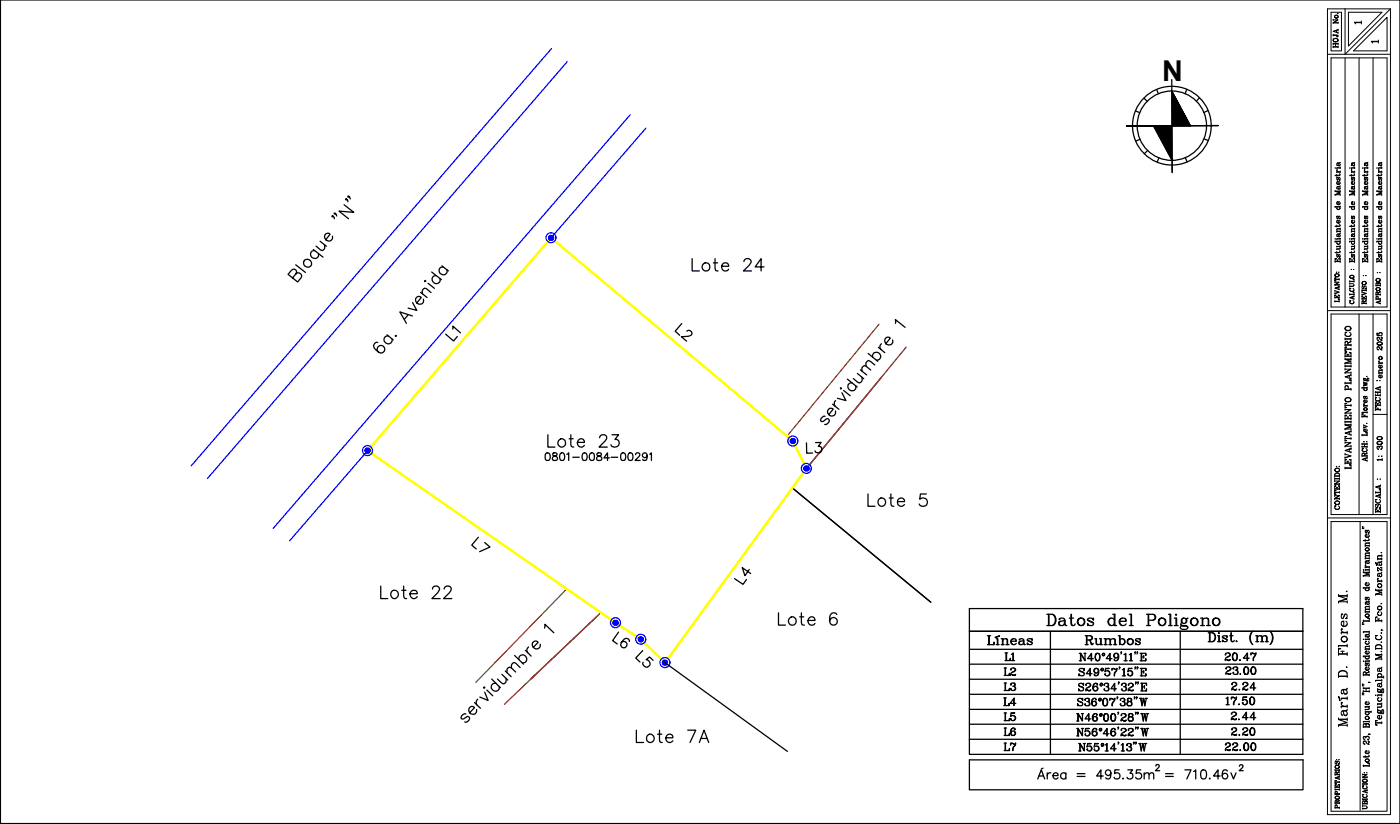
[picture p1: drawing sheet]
<svg xmlns="http://www.w3.org/2000/svg" width="279mm" height="164mm" viewBox="0 0 279 164" stroke-linecap="round" stroke-linejoin="round" font-family="sans-serif">
<defs><g id="words">
<text font-size="7.1" x="133.7" y="69.4">L2</text>
<g font-size="6.6">
<text x="145.7" y="117.7">L4</text>
<text x="121.4" y="130.4">L6</text>
<text x="125.9" y="134.3">L5</text>
</g>
<g font-size="6.2">
<text x="93.1" y="69.4" transform="rotate(-90 93.1 69.4)">L1</text>
<text x="93.1" y="111.4">L7</text>
</g>
<g font-size="5.7">
<text x="231.9" y="16.1">N</text>
<text x="137.2" y="55.3">Lote 24</text>
<text x="108.3" y="90.6">Lote 23</text>
<text x="172.5" y="102.2">Lote 5</text>
<text x="75.1" y="120.6">Lote 22</text>
<text x="154.5" y="125.9">Lote 6</text>
<text x="125.9" y="149.5">Lote 7A</text>
</g>
<text font-size="5.3" x="160.2" y="91.6">L3</text>
<g font-size="4.9">
<text x="196.1" y="129.7">Líneas</text>
<text x="215.5" y="129.7">Rumbos</text>
<text x="199.7" y="136.1">L2</text>
<text x="199.3" y="142.1">L4</text>
<text x="199.7" y="148.1">L6</text>
<text x="244.8" y="144.9">2.44</text>
</g>
<g font-size="4.4">
<text x="199.7" y="132.9">L1</text>
<text x="243.8" y="132.9">20.47</text>
<text x="243.8" y="135.7">23.00</text>
<text x="199.7" y="138.9">L3</text>
<text x="244.8" y="138.9">2.24</text>
<text x="199.7" y="144.9">L5</text>
<text x="244.8" y="147.7">2.20</text>
<text x="199.7" y="150.9">L7</text>
<text x="243.8" y="150.9">22.00</text>
</g>
<text font-size="3.5" x="272.7" y="9.8">1</text>
<text font-size="3.1" x="269.5" y="5.9">1</text>
</g></defs>
<!-- layer: BLOQUE H -->
<g fill="none" stroke="#000" stroke-width=".25">
<path d="M.1 0h279.3v164.3h-279.3zM69.1 39.7l.1 .2h-.2v-.2l.3 .1 .1 .4M69.6 39.1v.2h-.2v-.2l.4 .2 .1 .4M59 52.8l2 1.5M59.1 54.6a.67 .67 0 0 1 1.1 .3l-.1 .5-.7 .9-1.9-1.6 1-1a.56 .56 0 0 1 .7 .6l-.8 1.1M62.5 49.8l2 1.5M62.8 50a.79 .79 0 0 0-.8 .8 .79 .79 0 0 0 .9 .8 .79 .79 0 0 0 .6-1M63.9 48.1l1.3 1M64.8 48.8v.8l-.5 .4-1.2-.9M66.3 47.1a.78 .78 0 0 1-.6 .9 .78 .78 0 0 1-.9-.6 .78 .78 0 0 1 .6-.9l.5 .2-.9 1.1M66.4 43.1v.2h-.1v-.2l.3 .1 .1 .4M66.8 42.5l.1 .2h-.2v-.2l.4 .2 .1 .4"/>
<path d="M68.7 40.8l1.9 1.6-3-.3 2 1.5M83.9 58.3l1.3 1M84.5 59.7a.78 .78 0 0 1-.6 1 .78 .78 0 0 1-.9-.6 .78 .78 0 0 1 .6-1l.5 .2-.9 1.1M84.8 56h.1l.1 .1-.2 .1zM85.4 56.5l1.3 1M86 58.4l-.9-.8-.3-.1-.5 .4v.7M86.1 54.3l2 1.5M87.1 55a.78 .78 0 0 0-.8 .8 .78 .78 0 0 0 .9 .7 .78 .78 0 0 0 .6-.9M88.2 53l1.3 1M88.5 53.2a.79 .79 0 0 0-.9 .9 .79 .79 0 0 0 .9 .7 .79 .79 0 0 0 .7-1M75.4 68.3a.74 .74 0 0 0-.9 .7 1.95 1.95 0 0 0 1.8 1.4 .76 .76 0 0 0 .4-1.1 .76 .76 0 0 0-1.1-.2 .76 .76 0 0 0-.1 1.1M77.2 66.8l1.3 1"/>
<path d="M77.5 67a.79 .79 0 0 0-.8 .9 .79 .79 0 0 0 .9 .7 .79 .79 0 0 0 .6-1M78.9 66.9v.2h.2v-.2M81.4 62.8l-.7 .9M82.3 63l-2.5-.8 1.3 2.3M82.3 60.4l.9 1.5-1.8-.4M166.8 79.9a.81 .81 0 0 0-.1 1.2M167.7 77.4h.2v.1h-.1zM168 78.3l.8 1.6-1.7-.5M168.4 77.9l1.3 1M169.1 75.6l2 1.6M170.1 76.4a.79 .79 0 0 0-.9 .8 .79 .79 0 0 0 .9 .7 .79 .79 0 0 0 .7-.9M171.1 74.5l1.3 1.1"/>
<path d="M171.7 73.8l1.3 1M172 75.3l.1 .4a.59 .59 0 0 1-.9 .6l-.9-.8M173.3 70.5l1.9 1.6M173.8 73.8l-1.3-.9-.5 .4v.8M174.2 71.3a.79 .79 0 0 1 .5-1 .79 .79 0 0 1 1 .7 .79 .79 0 0 1-.8 .8M174.6 72.8l-1.3-.9a.83 .83 0 0 0-.5 1.2M175.3 69.3l1.3 1M175.9 75.3l-14.9 18.2M175.9 68.6a.77 .77 0 0 0 0 1.2M178.1 67.8a.78 .78 0 0 1-.5 1 .78 .78 0 0 1-1-.6 .78 .78 0 0 1 .6-.9l.5 .2-.9 1.1M178.7 64.5v-.8l1.9 1.6M158.2 97.4l27.6 22.7"/>
<path d="M164.7 83a.78 .78 0 0 0-.8 1.1l.5-.1 .7-.5 .3 .1a.73 .73 0 0 1-.8 1.1M166.2 80.6l1.2 1.1M166.8 82a.79 .79 0 0 1-.6 1 .79 .79 0 0 1-1-.6 .79 .79 0 0 1 .6-1l.5 .2-.9 1.1M95.3 139.5a.85 .85 0 0 0-.1 1.2M96.6 137.1h.1v.1h-.1zM96.7 138.1l.7 1.6-1.6-.6M97.2 137.7l1.1 1.1M98.1 135.5l1.8 1.7M99 136.3a.78 .78 0 0 0-.9 .7 .78 .78 0 0 0 .8 .8 .78 .78 0 0 0 .7-.9M100.2 134.5l1.1 1.2M100.8 133.8l1.2 1.2M101 135.3v.8l-.5 .3-1.2-.9"/>
<path d="M102.7 130.8l1.8 1.7M102.9 134.1l-1.2-1-.5 .3v.8M103.5 131.6a.79 .79 0 0 1 .8-.9 .79 .79 0 0 1 .8 .8 .79 .79 0 0 1-.9 .7M103.8 133.2l-1.2-1-.4 .3-.1 .8M104.9 129.7l1.1 1.2M105.5 129.1a.77 .77 0 0 0-.2 1.1M107.8 128.5a.78 .78 0 0 1-.6 .9 .78 .78 0 0 1-.9-.6 .78 .78 0 0 1 .7-.9l.4 .2-1 1M108.7 125.3l.1-.8 1.7 1.7M132.7 132.2l24.4 17.7M93 142.4a.75 .75 0 0 0-.9 1 1.21 1.21 0 0 0 1.2-.5l.3 .2a.72 .72 0 0 1-.1 .7 .72 .72 0 0 1-.7 .2M94.7 140.2l1.2 1.1M95.1 141.6a.79 .79 0 0 1-.6 .9 .79 .79 0 0 1-.9-.7 .79 .79 0 0 1 .7-.9l.4 .3-1 1"/>
<circle cx="61.4" cy="52.5" r=".81"/>
</g>
<path d="M180.8 69.2l-19.8 24.3M107.2 134.2l-6.5 6.3M119.9 122.2l-13.9 13.2 13.2-12.5" fill="none" stroke="#991b1e" stroke-width=".25"/>
<path d="M175.4 64.7l-18.3 22.3M113.1 117.5l-18.1 18.6" fill="none" stroke="#dd3700" stroke-width=".25"/>
<!-- layer: 0 -->
<g fill="none" stroke="#000" stroke-width=".25">
<path d="M228.3 19.6l.7 .6M230.8 17.9l.4 .8M233.8 15.9l.1 18.5M233.8 18.2l3.8 6.9M236.9 17.8l-.4 .9M239.4 19.5l-.6 .7M226.6 22.1l.9 .4M227.5 27.8l-.8 .3M229 30l-.7 .7M230.2 25.1l3.7 6.9M231.3 31.5l-.4 .9M233.9 31.6v2.8"/>
<path d="M236.6 31.5l.3 .8M240.3 27.7l.9 .4M241.1 22l-.8 .4M243.1 25.1h-18.4h18.4M126.8 90.7l.3-.4h.3l.3 .3-.1 .3-.9 1h1.1M129.2 90.8a.49 .49 0 0 1-.6 .5 .49 .49 0 0 1-.4-.7 .49 .49 0 0 1 .7-.2 1.11 1.11 0 0 1 0 1.4h-.5l-.1-.2M129.7 90.6l.3-.3v1.6M207.1 155.4l.7-1.8 .7 1.8M207.3 154.8h.9M208.2 153.2l-.4 .2M209 154.2v1.2M209.7 154.2a.58 .58 0 0 0-.7 .5"/>
<path d="M210.1 154.7h1.1l-.1-.4a.57 .57 0 0 0-.8 .1 .57 .57 0 0 0 .1 .8 .57 .57 0 0 0 .8-.1M212.7 154.4a.59 .59 0 0 0-.8-.1 .59 .59 0 0 0 0 .9 .59 .59 0 0 0 .8-.1M212.7 154.2v1.2M215 154.3h1.5M215 154.9h1.5M220.2 154.8h-1.3l.8-1.2v1.8M221.7 154.2a.55 .55 0 0 1-.8 .4 .55 .55 0 0 1-.2-.8 .55 .55 0 0 1 .9 0 1.71 1.71 0 0 1-.2 1.5 .52 .52 0 0 1-.7-.2M223.4 153.6h-.9l-.1 .7a.64 .64 0 0 1 1 0 .64 .64 0 0 1-.1 1 .64 .64 0 0 1-1-.2M224.1 155.2l-.1 .1h.2M225.1 153.6h.9l-.5 .7a.6 .6 0 0 1 .5 .9 .6 .6 0 0 1-1.1-.1M227.7 153.6h-.9l-.1 .7a.64 .64 0 0 1 1 0 .64 .64 0 0 1-.1 1 .64 .64 0 0 1-.9-.2M228.3 154.5l.5-.3 .4 .1 .1 1.1"/>
<path d="M228.3 154.2v1.2M229.3 154.5l.4-.3 .5 .1 .1 1.1M230.7 152.8l.1-.2 .3-.1 .3 .4-.8 .8h.8M232.6 154.3h1.5M232.6 154.9h1.5M236.5 153.6h1.2l-.8 1.8M238.2 153.9l.4-.3v1.8M239.9 153.7a.58 .58 0 0 1 .8 .2 1.57 1.57 0 0 1-.2 1.4 .58 .58 0 0 1-.8-.2 1.54 1.54 0 0 1 .2-1.4zM241.4 155.2v.2l.1-.1M243.5 154.8h-1.3l.9-1.2v1.8M244.9 153.8a.52 .52 0 0 0-.7-.1 1.05 1.05 0 0 0 .3 1.7 .56 .56 0 0 0 .5-.6 .56 .56 0 0 0-.5-.5 .56 .56 0 0 0-.6 .5M245.7 154.2l.5 1.2 .5-1.2"/>
<path d="M247.4 152.9a.36 .36 0 0 1 .3-.4 .36 .36 0 0 1 .4 .4l-.8 .8h.8"/>
<circle cx="233.9" cy="25.1" r="7.9"/>
<circle cx="233.9" cy="25.1" r="6.9"/>
</g>
<!-- layer: LINE_TABLE_BORDER -->
<path d="M193.5 121.4h66.5v4.5h-66.5zM193.5 129.5h66.5M193.5 132.5h66.5M193.5 135.5h66.5M193.5 138.5h66.5M209.6 125.9v24.6M235.5 125.9v24.6M193.5 151.6h66.6v6h-66.6zM193.5 144.5h66.5M193.5 141.5v6M193.5 147.5h66.5M260 141.5h-66.5v-15.6h66.5v24.6h-66.5v-3" fill="none" stroke="#000" stroke-width=".25"/>
<!-- layer: LINE_TABLE_HEADER -->
<g fill="none" stroke="#000" stroke-width=".25">
<path d="M208.9 122.5h1.1a1.19 1.19 0 0 1 .8 1.2 1.19 1.19 0 0 1-.8 1.1h-1.1M209.3 122.5v2.3M210 122.5a1.28 1.28 0 0 1 0 2.3M211.5 123.5h-.1a.77 .77 0 0 1 .9-.1l.3 .3v.7l.2 .4M211.7 123.9l-.3 .3 .1 .5 .2 .1M212.4 123.5v.9l.2 .3 .3 .1M212.4 123.7l-1 .3-.1 .4a.64 .64 0 0 0 .6 .4 .64 .64 0 0 0 .5-.4M213.4 123.3h.8M213.7 122.5l.1 2.2a.48 .48 0 0 0 .8-.3M213.8 122.5v1.9l.2 .4M215.6 123.3a.75 .75 0 0 0-.5 1.2 .75 .75 0 0 0 1.3 0 .75 .75 0 0 0-.5-1.2 .76 .76 0 0 0-.8 .7 .76 .76 0 0 0 .5 .8M215.9 123.3a.77 .77 0 0 1 .5 .7 .77 .77 0 0 1-.5 .8"/>
<path d="M217 123.6l1.2 .6v.4a.77 .77 0 0 1-.9 .1l-.3-.3v.4l.2-.2M218.1 123.5l.1-.2v.4l-.2-.3a.77 .77 0 0 0-1 .1v.2l1.2 .7M221.7 123.3a.79 .79 0 0 0-.5 .7 .79 .79 0 0 0 .5 .8M222.1 122.5h.4v2.3M222.4 123.6a.71 .71 0 0 0-1.1-.1 .71 .71 0 0 0 0 1.1 .71 .71 0 0 0 1.1-.2M222.4 122.5v2.3M223.5 123.9h1.2a.74 .74 0 0 0-1.1-.5 .74 .74 0 0 0 .1 1.3 .83 .83 0 0 0 1-.3M224 123.3a.79 .79 0 0 0-.5 .7 .79 .79 0 0 0 .5 .8M224.5 123.4l.2 .5M225.4 122.5h.4v2.3M225.7 122.5v2.3M228.8 122.5h1.3a.59 .59 0 0 1 .5 .5 .59 .59 0 0 1-.2 .6l-1.2 .1"/>
<path d="M229.2 122.5v2.3M230.1 122.5l.2 .1a.63 .63 0 0 1-.2 1.1M231.8 123.3a.75 .75 0 0 0-.5 1.2 .75 .75 0 0 0 1.3 0 .75 .75 0 0 0-.6-1.2 .75 .75 0 0 0-.7 .7 .75 .75 0 0 0 .5 .8M232 123.3a.77 .77 0 0 1 .6 .7 .77 .77 0 0 1-.6 .8M233.2 122.5h.4v2.3M233.2 124.8h.7M233.5 122.5v2.3M234.4 123.3h.4v1.5M234.4 124.8h.7M234.6 122.6h.2l-.1 .2zM234.7 123.3v1.5M235.7 124.6l.1 .1 1.1 .2 .2 .3-.5 .4h-.6l-.5-.4 .2-.3 .3-.1"/>
<path d="M235.9 124.2l-.2 .2 .1 .4 1.3 .3M236 123.4v.8M236.6 123.4v.8M236.9 123.4l.2-.1-.4 .2M238.2 123.3a.75 .75 0 0 0-.5 1.2 .75 .75 0 0 0 1.3 0 .75 .75 0 0 0-.5-1.2 .76 .76 0 0 0-.8 .6 .76 .76 0 0 0 .5 .9M238.5 123.3a.79 .79 0 0 1 .5 .7 .79 .79 0 0 1-.5 .8M239.6 123.3h.4v1.5M239.6 124.8h.8M239.9 123.3v1.5M240 123.6a.74 .74 0 0 1 1.2 0v1.2M240.8 123.3l.3 .3v1.2M240.8 124.8h.8"/>
<path d="M241.1 126.2h.9a.95 .95 0 0 1 .6 .9 .95 .95 0 0 1-.6 .9h-.9M241.4 126.2v1.8M241.5 126.2v1.8M242 126.2a1.01 1.01 0 0 1 0 1.8M242.6 123.3a.75 .75 0 0 0-.5 1.2 .75 .75 0 0 0 1.2 0 .75 .75 0 0 0-.5-1.2 .75 .75 0 0 0-.7 .7 .75 .75 0 0 0 .5 .8M242.8 123.3a.77 .77 0 0 1 .6 .7 .77 .77 0 0 1-.6 .8M243 126.8h.3v1.2M243.2 126.3h.1zM243.2 126.8v1.2M244 127.1l.9 .5v.2l-.3 .2-.5-.1-.1-.2v.3l.1-.2M244.8 127l.1-.2v.4l-.2-.3-.5-.1-.2 .2v.2l.9 .5M245.4 126.8h.7"/>
<path d="M245.7 126.2v1.7a.36 .36 0 0 0 .6-.1M245.7 126.2v1.5l.2 .3M246.7 127.9h.1zM249.9 126.1l-.4 1 .1 .7 .3 .6M250 125.9a1.83 1.83 0 0 0 0 2.7M250.6 126.8h.4v1.2M250.9 126.8v1.2M251 127.1a.59 .59 0 0 1 .9 0v.9M251.6 126.8l.2 .3v.9M251.9 127.1a.55 .55 0 0 1 1 0v.9M252.5 126.8l.3 .3v.9M253.4 125.9a1.83 1.83 0 0 1 0 2.7"/>
<path d="M253.6 126.1l.4 1-.1 .7-.3 .6"/>
<circle cx="236.3" cy="123.8" r=".53"/>
</g>
<!-- layer: LINE_TABLE_TEXT -->
<g fill="none" stroke="#000" stroke-width=".25">
<path d="M215.1 139.6l.9 .6a.49 .49 0 0 1-.4 .6 .49 .49 0 0 1-.5-.4v.4v-.2M215.3 136.7l.9 .5a.48 .48 0 0 1-.3 .6 .48 .48 0 0 1-.6-.4v.4v-.2M215.3 133.7l.9 .4 .2 .5a.58 .58 0 0 1-.6 .2 .58 .58 0 0 1-.5-.4v.4l.1-.2M215.4 131.8h.5M215.6 130.3v1.5M216 139.5l.1-.2v.4a.53 .53 0 0 0-.5-.4 .53 .53 0 0 0-.5 .3l.1 .3 .9 .4M216.2 136.5v-.2v.4a.5 .5 0 0 0-.4-.4 .5 .5 0 0 0-.5 .4l.1 .2 .8 .4M216.3 133.6l.1-.3v.5a.53 .53 0 0 0-.5-.5 .53 .53 0 0 0-.6 .4l1.1 .6M216.5 131.7l-.8-1.4v1.5M216.5 130.3v1.5l-.8-1.3M216.6 139.6v.1l-.1-.1a.48 .48 0 0 1 .5-.3 .48 .48 0 0 1 .4 .4l-.1 .2h-.4M216.7 136.6l.1 .1h-.1a.51 .51 0 0 1 .5-.4 .51 .51 0 0 1 .5 .3l-.1 .3-.6 .3a.48 .48 0 0 0-.3 .6"/>
<path d="M216.9 137.6l.4 .2h.3l.1-.2-.2 .1h-.8M217.1 139.3l.2 .2v.4h-.2a.45 .45 0 0 1 .4 .6 .45 .45 0 0 1-.6 .3l-.3-.1-.1-.2 .1-.1v.1M217.3 136.3l.3 .2v.4l-.6 .3M217.5 133.5v1.3M217.8 130.5v1.3M217.9 134.4h-1.1l.8-1.1v1.5M218.2 131.4h-1.2l.8-1.1v1.5M218.4 139.3a.9 .9 0 0 0-.1 1.5M218.6 139.9l.2 .5-.4 .4M218.6 136.3a.95 .95 0 0 0-.1 1.5M218.7 139.5v.1l.1-.1-.2-.2a.77 .77 0 0 0-.8 .6 .77 .77 0 0 0 .5 .9 .46 .46 0 0 0 .5-.4 .46 .46 0 0 0-.4-.5 .46 .46 0 0 0-.5 .4M218.7 133.3l-.3 .5 .3 .5"/>
<path d="M218.8 137l.2 .4-.3 .4M218.9 133.3l.1 .1a1.06 1.06 0 0 1-.1 1.3M219 130.3a.8 .8 0 0 0-.4 .8 .8 .8 0 0 0 .5 .7 .85 .85 0 0 0 0-1.5 .78 .78 0 0 0-.6 .6 .78 .78 0 0 0 .3 .8l.2 .1M219 136.5v.2v-.3l-.2-.1a.77 .77 0 0 0-.7 .7 .77 .77 0 0 0 .6 .8 .46 .46 0 0 0 .4-.5 .46 .46 0 0 0-.4-.4 .46 .46 0 0 0-.5 .4M219.2 133.8a.46 .46 0 0 1-.5 .4 .46 .46 0 0 1-.4-.5 .46 .46 0 0 1 .6-.4 .78 .78 0 0 1 .4 .9 .78 .78 0 0 1-.7 .6l-.2-.2v-.1v.1M219.2 130.4a1.06 1.06 0 0 1-.1 1.4M219.5 139.3l-.2 .2 .1 .3 .4-.2-.2-.3-.3 .1 .1 .4M219.6 139.3l.1 .3-.1 .2M219.8 136.3l-.1 .5 .3-.2-.2-.3-.3 .2 .2 .3M219.9 136.3l.1 .3-.2 .2M219.9 133.3l-.1 .3 .1 .2 .3-.2-.1-.3-.3 .1-.1 .3 .2 .1M220.1 133.3l-.1 .5"/>
<path d="M220.4 136.6v.1l.1-.3 .5-.1a.38 .38 0 0 1 .2 .6l-.4 .1M220.5 139.3a.85 .85 0 0 0 0 1.5h.1a.8 .8 0 0 0 .5-.8 .8 .8 0 0 0-.6-.7 .97 .97 0 0 0 0 1.5M220.6 133.3l-.1 .7a.52 .52 0 0 1 .8-.2 .52 .52 0 0 1 0 .9 .52 .52 0 0 1-.8-.2h.1M220.6 133.3h.8zM220.8 139.4a1.02 1.02 0 0 1-.2 1.4M221 136.3l.1 .1a.38 .38 0 0 1-.1 .6l.3 .3v.2a.51 .51 0 0 1-.5 .4 .51 .51 0 0 1-.5-.5h.2l-.1 .1M221.1 133.8l.3 .5v.3l-.3 .2M221.2 137.1l-.1 .6M221.5 139.6l.2-.3 .5 .2 .3-.2-.5 1.2v.3M221.5 130.5v1.3M221.5 139.3v.4M221.6 139.4l.6 .1"/>
<path d="M221.9 131.4h-1.1l.7-1.1v1.5M221.9 133.6l.2-.3 .5 .3 .3-.3-.5 1.2v.3M221.9 133.3v.5M222 133.5l.3-.1 .3 .2M222.4 136.5v1.3M222.4 139.7a1.14 1.14 0 0 0-.5 1.1M222.8 137.4h-1.1l.8-1.1v1.5M222.8 130.3l.2 .1a.99 .99 0 0 1-.1 1.3M222.8 133.8a1 1 0 0 0-.4 1M223.1 139.1l-.1 .1v-.2l.1 .2-.2 .2M223.2 130.8a.47 .47 0 0 1-.5 .4 .47 .47 0 0 1-.4-.5 .47 .47 0 0 1 .5-.4 .78 .78 0 0 1 .5 .9 .78 .78 0 0 1-.8 .6l-.2-.2 .1-.1v.1M223.3 136.1h-.1h.1l-.1 .4"/>
<path d="M223.5 133.1h-.1h.1l-.1 .4M223.6 139.6v.1l.1-.3a.58 .58 0 0 1 .8 .1l-.1 .4h-.4M223.9 136.6v.1v-.2a.53 .53 0 0 1 .8 0v.4l-.5 .1M224 133.6l.4-.3v1.5M224 134.8h.6M224.2 139.3l.2 .2-.2 .4a.43 .43 0 0 1 .3 .5 .43 .43 0 0 1-.3 .4l-.5-.1-.1-.2v-.1v.1M224.3 133.4v1.4M224.3 130.6l.4-.3v1.5M224.3 131.8h.7M224.5 136.3l.2 .2-.1 .4-.1 .1 .3 .3a.51 .51 0 0 1-.4 .5 .51 .51 0 0 1-.6-.4l.1 .1M224.6 130.4v1.4M224.7 137.1v.4l-.1 .2"/>
<path d="M225.2 133.3l-.1 .7a.52 .52 0 0 1 .8-.2 .52 .52 0 0 1 0 .9 .52 .52 0 0 1-.8-.2M225.2 133.3h.7zM225.3 136.6l-.1 .1a.48 .48 0 0 1 .6-.4 .48 .48 0 0 1 .3 .6l-.2 .1a.73 .73 0 0 0-.7 .8M225.3 139.3a.38 .38 0 0 0-.3 .6 .64 .64 0 0 0 .8-.2v-.2a.5 .5 0 0 0-.7-.1l-.1 .3 .3 .2M225.4 130.6l.4-.3v1.5M225.4 137.6l.4 .2h.2l.2-.2-.2 .1h-.8M225.4 131.8h.6M225.6 139.3l.2 .2-.2 .4 .3 .3a.52 .52 0 0 1-.4 .6 .52 .52 0 0 1-.6-.3v-.3l.4-.3-.3 .3v.5l.3 .1M225.6 133.8a.55 .55 0 0 1 .4 .5 .55 .55 0 0 1-.4 .5M225.7 130.4v1.4M225.8 136.3l.3 .3a.61 .61 0 0 1-.5 .6M226.5 139.1l-.1 .1v-.2l.1 .2-.1 .2"/>
<path d="M226.7 133.1h-.2h.2l-.2 .4M226.7 136.1h-.1h.1l-.1 .4M226.9 139.1l-.1 .1v-.2l.1 .2-.1 .2M227.1 133.1h-.2h.2l-.2 .4M227.2 136.1h-.2h.2l-.2 .4M227.4 139.3h.5M227.5 131.8h1.2v-.4l-.1 .4M227.6 133.3h1.1v.5l-.1-.5M227.6 134.8h1.1v-.4l-.1 .4M227.6 139.3l.3 1.5 .3-1.5 .3 1.5 .3-1.5M227.7 136.3h1.1v.4l-.1-.4M227.7 137.8h1.1v-.4l-.1 .4"/>
<path d="M227.7 139.3l.2 1.2M227.8 130.3v1.5M227.8 133.3v1.5M227.8 134h.5M227.9 136.3v1.5M228 136.3v1.5M228 137h.4M228.3 133.8v.5M228.3 139.3l.2 1.2M228.4 136.7v.6M228.6 139.3h.4M244.7 139.4l.3-.3v1.5"/>
<path d="M245 139.1v1.5M246.8 139.1l-.5 1.1v.4M248.1 139.1l-.2 .7a.55 .55 0 0 1 .9-.2 .55 .55 0 0 1 0 .9 .55 .55 0 0 1-.9-.2l.1-.1v.1M249.8 139.1a.89 .89 0 0 0 0 1.5h.2a.89 .89 0 0 0 0-1.5h-.2a1.01 1.01 0 0 0 0 1.5M250.1 139.1a1.08 1.08 0 0 1-.1 1.5M214.9 142.4h.3M214.9 143.8h.4M214.9 145.3h.3M214.9 146.8h.4M215.1 142.4v1.4M215.1 145.3v1.5M215.3 148.3h.2l.1 1.5v-1.5l.8 1.4"/>
<path d="M215.3 149.8h.4M215.8 142.4h.4M215.8 145.3h.4M216 143.7l-.8-1.3v1.4M216 142.4v1.4l-.8-1.3M216 146.7l-.8-1.4v1.5M216 145.3v1.5l-.8-1.4M216.2 148.3h.4M216.4 148.3v1.5l-.8-1.3M216.7 145.3l-.2 .7a.54 .54 0 0 1 .9-.2 .54 .54 0 0 1 0 .9 .54 .54 0 0 1-.9-.2l.1-.1v.1M216.7 145.3h.7zM217.1 145.8l.4 .5-.1 .3-.3 .2"/>
<path d="M217.1 148.4l.7-.1h-.7l-.2 .7a.54 .54 0 0 1 .8-.1 .54 .54 0 0 1 0 .8 .54 .54 0 0 1-.8-.2l.1-.1v.1M217.3 142.5v1.3M217.3 140.1l.1 .4-.1 .2M217.5 148.8l.3 .5v.3l-.3 .2M217.7 143.4h-1.2l.8-1v1.4M218.4 145.3a.87 .87 0 0 0 0 1.5M218.5 148.4l.7-.1h-.7l-.1 .7a.52 .52 0 0 1 .7-.2 .52 .52 0 0 1 0 .9 .52 .52 0 0 1-.7-.2v-.1v.1M218.5 142.4a.9 .9 0 0 0-.1 1.4M218.7 146a.45 .45 0 0 1 .2 .4 .45 .45 0 0 1-.4 .4M218.7 143l.2 .4-.3 .4M218.8 145.5v.2l.1-.2-.2-.2a.53 .53 0 0 0-.7 .7v.4a.49 .49 0 0 0 .6 .5 .49 .49 0 0 0 .3-.7 .49 .49 0 0 0-.8-.1l-.1 .2M218.9 142.6v.1v-.3h-.2a.77 .77 0 0 0-.7 .6 .77 .77 0 0 0 .4 .8 .46 .46 0 0 0 .6-.3 .46 .46 0 0 0-.4-.6 .46 .46 0 0 0-.5 .5"/>
<path d="M218.9 148.8l.4 .5-.1 .3-.3 .2M219.6 145.3l-.1 .2v.3l.4-.2-.1-.3-.3 .1-.1 .3 .1 .1M219.7 142.4l-.1 .5 .4-.2v-.2l-.3-.1-.2 .2 .1 .3M219.8 145.3l-.1 .5M219.8 142.4l.1 .3-.1 .2M220 148.3l-.2 .2 .1 .3 .4-.2-.2-.3-.3 .1 .1 .4M220.1 148.3l.1 .3-.2 .2M220.6 148.6l.3-.3v1.5M220.6 149.8h.6M220.7 142.4a.85 .85 0 0 0 0 1.4h.1a.8 .8 0 0 0 .4-.7 .8 .8 0 0 0-.5-.7 .9 .9 0 0 0 0 1.4M220.9 148.4v1.4M220.9 145.4v1.4"/>
<path d="M220.9 142.4a1.02 1.02 0 0 1-.1 1.4M221.3 146.4h-1.1l.7-1.1v1.5M222.1 142.4a.85 .85 0 0 0 0 1.4h.2a.8 .8 0 0 0 .4-.8 .8 .8 0 0 0-.6-.6 .97 .97 0 0 0 0 1.4M222.2 145.3a.9 .9 0 0 0-.1 1.5M222.3 148.5v1.3M222.4 142.4a1.02 1.02 0 0 1-.1 1.4M222.4 146l.2 .4-.3 .4M222.5 145.5v.2l.1-.2a.47 .47 0 0 0-.5-.2 .47 .47 0 0 0-.4 .4 .76 .76 0 0 0 .4 1.1 .47 .47 0 0 0 .6-.3 .47 .47 0 0 0-.4-.6 .47 .47 0 0 0-.6 .4M222.8 149.4h-1.2l.8-1.1v1.5M223.2 142.1h-.1h.1l-.1 .4M223.2 145.1h-.1h.1l-.1 .3M223.3 148.1l-.1-.1 .1 .2-.2 .3"/>
<path d="M223.8 148.6l.3-.3v1.5M223.8 149.8h.6M223.8 142.7v.1l-.1-.1a.48 .48 0 0 1 .6-.4 .48 .48 0 0 1 .4 .6l-.8 .4-.2 .5M223.8 145.6v.1h-.1a.53 .53 0 0 1 .6-.4 .53 .53 0 0 1 .4 .4l-.9 .7-.1 .4M223.9 143.6l.4 .2h.4v-.2l-.2 .2-.6-.2-.2 .1M223.9 146.6l.4 .2h.3l.1-.2-.2 .1h-.8M224.1 148.4v1.4M224.4 142.4l.3 .3a.55 .55 0 0 1-.6 .5M224.4 145.3l.3 .3a.61 .61 0 0 1-.6 .6M224.4 140.1l.1 .4-.2 .2M224.9 148.6v.1l-.1-.1a.55 .55 0 0 1 1-.1l-.1 .4-.4 .1M225.2 145.6l.1 .1h-.1a.53 .53 0 0 1 .4-.4 .53 .53 0 0 1 .5 .3v.3l-.6 .3a.48 .48 0 0 0-.3 .6"/>
<path d="M225.4 146.6l.3 .2h.3l.1-.2-.2 .1h-.7M225.5 148.3l.2 .2-.1 .4-.1 .1a.45 .45 0 0 1 .3 .5 .45 .45 0 0 1-.6 .3l-.3-.1v-.3v.1M225.5 142.4h-.2l-.1 .4a.54 .54 0 0 0 .9 0v-.2a.5 .5 0 0 0-.7-.2l-.1 .4 .2 .2M225.7 140l.1 .5-.2 .3M225.7 149.1l.1 .4-.2 .2M225.8 142.4l.2 .2-.2 .4 .3 .3a.52 .52 0 0 1-.3 .5 .52 .52 0 0 1-.6-.2v-.4l.3-.2-.3 .3v.3l.3 .2M225.8 145.3l.3 .3a.61 .61 0 0 1-.6 .6M225.9 143.1l.2 .5-.3 .2M226.4 148.1h-.2h.2l-.2 .4M226.7 142.1v.1v-.1v.2l-.1 .2M226.7 145.1v-.1v.2l-.1 .2M226.8 148.1h-.2h.2l-.2 .4"/>
<path d="M227.2 142.1l-.1 .1v-.1l.1 .2-.2 .2M227.2 145.1l-.1-.1 .1 .2-.2 .2M227.3 148.3h.5M227.5 148.3l.3 1.5 .2-1.5 .3 1.5 .3-1.5M227.5 148.3l.3 1.2M227.7 142.4h.5M227.7 145.3h.5M227.9 142.4l.3 1.4 .2-1.4 .3 1.4 .3-1.4M227.9 145.3l.3 1.5 .2-1.5 .3 1.5 .3-1.5M228 142.4l.2 1.1M228 145.3l.2 1.2M228.1 148.3l.2 1.2"/>
<path d="M228.4 148.3h.5M228.5 145.3l.2 1.2M228.5 142.4l.2 1.1M228.8 142.4h.4M228.8 145.3h.4"/>
</g>
<!-- layer: BLOQUE H -->
<path d="M110 47.4l48.2 40.6 2.8 5.5-28.3 38.7-4.8-4.7-5-3.3-49.5-34.3z" fill="none" stroke="#ff0" stroke-width=".51"/>
<path d="M110.1 9.7l-72 83.3M113.2 12.3l-71.8 83.2M125.8 22.9l-71.3 82.5M128.9 25.6l-18.9 21.8M73.4 89.9l-15.6 18" fill="none" stroke="#00f" stroke-width=".25"/>
<!-- layer: 0 -->
<g fill="none" stroke="#00f" stroke-width=".25">
<path d="M109.5 47.4h1M109.5 47.3h1M109.5 47.5h1M109.6 47.7h.8M109.6 47.2h.8M109.6 47.1h.8M109.6 47.8h.8M109.7 47.1h.6M109.7 47.8h.6M109.8 47h.4M109.8 47.9h.4M72.9 89.9h1"/>
<path d="M72.9 89.8h1M72.9 89.8h.9M72.9 89.7h.9M72.9 90h.9M72.9 90.2h.9M73 89.6h.7M73 90.2h.7M73 89.5h.7M73 90.3h.7M73.1 89.4h.5M157.7 88h1M157.7 87.9h1"/>
<path d="M157.7 88.1h1M157.8 87.8h.9M157.8 88.2h.9M157.8 87.7h.9M157.8 88.3h.9M157.8 87.7h.8M157.8 88.3h.8M157.9 87.6h.6M157.9 88.4h.6M158 87.6h.5M158 88.4h.5M160.5 93.5h1"/>
<path d="M160.5 93.6h1M160.5 93.7h.9M160.6 93.8h.8M160.7 93.8h.6M160.7 93.9h.5"/>
<circle cx="110" cy="47.4" r=".99"/>
<circle cx="110" cy="47.4" r=".49"/>
<circle cx="73.3" cy="89.9" r=".99"/>
<circle cx="73.3" cy="89.9" r=".49"/>
<circle cx="158.2" cy="88" r=".99"/>
<circle cx="158.2" cy="88" r=".49"/>
<circle cx="160.9" cy="93.4" r=".99"/>
<circle cx="160.9" cy="93.4" r=".49"/>
</g>
<g fill="#000" stroke="#000" stroke-width=".2">
<path d="M233.8 18.2l3.8 6.9zM233.9 25.1h3.7zM233.8 18.2l3.8 6.9h-3.7z"/>
<path d="M230.2 25.1h3.7zM230.2 25.1l3.7 6.9v-6.9z"/>
</g>
<!-- layer: AREA -->
<g fill="none" stroke="#000" stroke-width=".2">
<path d="M264.9 1.8h12.6v160.7h-12.6zM264.9 10.8h12.6M265.6 2.4h2.1v7.7h-2.1zM265.6 11.5h11.2v49.7h-11.2zM266.1 8.1a.49 .49 0 0 0 .5 .3 .49 .49 0 0 0 .4-.6 .45 .45 0 0 0-.6-.2 .45 .45 0 0 0-.2 .6l.4 .1 .4-.2M266.1 8a.54 .54 0 0 1 .5-.3 .54 .54 0 0 1 .4 .3M266.1 7h.7l.2 .1v.2h-.2M266.1 7.1h.9M266.1 4h.9l-.9 .5M266.1 9.4h.9M266.1 9.3h.9M266.1 8.7h.9"/>
<path d="M266.1 3.8v.3M266.1 6.8v.4M266.1 8.6v.3M266.1 9.2v.3M266.2 6.3l.8-.4-.9 .4 .9 .3M266.4 3.4a.34 .34 0 0 0 .5 .2 .34 .34 0 0 0 0-.6 .34 .34 0 0 0-.5 .2 .35 .35 0 0 0 .2 .4 .35 .35 0 0 0 .4-.2M266.4 3.2l.3-.2 .3 .2M266.5 8.8v.5M266.7 6v.5M267 4l-.9 .5h.9l-.9 .1v.1M267 2.7h.1M267 4.4v.3"/>
<path d="M267 5.8v.3M267 6.4v.3M267 8.6v.3M267 9.2v.3M268.4 1.8v9l9.1-9M268.4 11.5v49.7M269.1 2.4h6.7l-6.7 6.8zM270.1 10.1l6.7-6.6v6.6zM271.2 11.5v49.7M274 11.5v49.7M266.4 38v.2M266.4 38.1h1.1"/>
<path d="M266.4 33.5h.1M266.8 36.5l.3 .3 .4-.3M266.8 34.8v.4M266.8 34.3h.7M266.8 33.5h.7M266.8 33.9v.2l.3 .2M267 37.2l.2 .6 .3-.2-.2-.4M267 32.5l.2 .6 .3-.2-.2-.4M267.1 37.6l.1 .1 .3-.1M267.1 36.3h-.3M267.1 32.9l.1 .2 .3-.2M267.3 35.4l-.3 .5-.2-.1 .2-.4h-.2l.1 .1"/>
<path d="M267.3 36.2a.34 .34 0 0 1 .1 .5 .34 .34 0 0 1-.5 0 .34 .34 0 0 1 .1-.5h.1v.6M267.3 34.7l.2 .2-.2 .1h-.9M267.3 38.5l-.9 .3v.2M267.3 35.9h.2h-.2l.2-.4-.3-.1-.3 .5M267.5 38.2h-1.1l1.1 .3-1.1 .4h1.1M267.5 37.1l-.6 .1v.5M267.5 37.1l-.2 .1h-.4M267.5 34.9l-1.1 .1M267.5 33.5h-.7v.1M267.5 32.4l-.6 .1v.5M267.5 32.4l-.2 .1h-.4M267.5 34.3h-.7v.1"/>
<path d="M267.5 33.3v.3M267.5 34.1v.3M267.5 38v.3M267.5 38.7v.3M269.4 38.1h.9M269.4 38v.2M269.4 33.5h.1M269.7 36.5l.3 .3 .2-.1 .1-.2M269.7 34.3h.6M269.7 33.5h.6M269.7 34.8v.4M269.7 33.9v.2l.3 .2"/>
<path d="M269.9 37.2l.2 .6 .2-.2-.1-.4M269.9 32.5l.2 .6 .2-.2-.1-.4M270 37.6l.1 .1 .2-.1M270 36.3h-.3M270 32.9l.1 .2 .2-.2M270.2 35.4l-.3 .5-.2-.1 .2-.4h-.2l.1 .1M270.2 36.2a.34 .34 0 0 1 .1 .5 .34 .34 0 0 1-.5 0 .34 .34 0 0 1 .1-.5l.1 .6M270.2 34.7l.1 .2-.1 .1h-.8M270.2 38.5l-.8 .3v.2M270.3 35.9v-.4l-.2-.1-.3 .5M270.3 38.2h-.9l.9 .3-.9 .4h.9M270.3 37.1l-.6 .2 .1 .4"/>
<path d="M270.3 37.1l-.1 .1h-.4M270.3 34.9l-.9 .1M270.3 33.5h-.6v.1M270.3 32.4l-.6 .2 .1 .4M270.3 32.4l-.1 .1h-.4M270.3 34.3h-.6v.1M270.3 33.3v.3M270.3 34.1v.3M270.3 38v.3M270.3 38.7v.3M271.9 38.1h1.1M271.9 38v.2"/>
<path d="M271.9 33.5h.1M272.3 36.5l.3 .3 .4-.3M272.3 34.3h.7M272.3 33.5h.7M272.3 34.8v.4M272.3 33.9v.2l.3 .2M272.5 37.2l.2 .6 .3-.2-.2-.4M272.5 32.5l.2 .6h.2l.1-.2-.2-.4M272.6 37.6l.1 .1 .3-.1M272.6 36.3h-.3M272.6 32.9l.1 .2 .3-.2M272.8 35.4l-.3 .5-.2-.1 .2-.4h-.2l.1 .1"/>
<path d="M272.8 36.2a.34 .34 0 0 1 .1 .5 .34 .34 0 0 1-.5 0 .34 .34 0 0 1 .1-.5l.1 .6M272.8 34.7l.2 .2-.2 .1h-.9M272.8 38.5l-.9 .3v.2M272.9 35.9h-.1l.1-.1 .1-.3-.3-.1-.3 .5M273 38.2h-1.1l1.1 .3-1.1 .4h1.1M273 37.1l-.6 .1v.5M273 37.1l-.2 .1h-.4M273 34.9l-1.1 .1M273 33.5h-.7v.1M273 32.4l-.6 .1v.5M273 32.4l-.2 .1h-.4M273 34.3h-.7v.1"/>
<path d="M273 33.3v.3M273 34.1v.3M273 38v.3M273 38.7v.3M274.8 33.5h.1M274.8 38.1h1M274.8 38v.2M275.1 36.5l.3 .3 .2-.1 .2-.2M275.1 34.3h.7M275.1 33.5h.7M275.1 34.8v.4M275.2 33.9v.2l.2 .2"/>
<path d="M275.3 37.2l.2 .6 .3-.2-.2-.4M275.3 32.5l.2 .6 .3-.2-.2-.4M275.4 37.6l.1 .1 .3-.1M275.4 36.3h-.2M275.4 32.9l.1 .2 .3-.2M275.6 35.4l-.3 .5-.2-.1 .2-.4h-.2l.1 .1M275.6 36.2a.34 .34 0 0 1 .1 .5 .34 .34 0 0 1-.5 0 .34 .34 0 0 1 .1-.5l.1 .6M275.6 34.7l.2 .2-.2 .1h-.8M275.6 38.5l-.8 .3v.2M275.7 35.9l.1-.4-.3-.1-.2 .5M275.8 38.2h-1l1 .3-1 .4h1M275.8 37.1l-.6 .1v.5"/>
<path d="M275.8 37.1l-.2 .1h-.4M275.8 34.9l-1 .1M275.8 33.5h-.7v.1M275.8 32.4l-.6 .1v.5M275.8 32.4l-.2 .1h-.4M275.8 34.3h-.7v.1M275.8 33.3v.3M275.8 34.1v.3M275.8 38v.3M275.8 38.7v.3M266.4 58.9h.3h-.3v.6M266.4 56.3h.9l-.8 .5"/>
<path d="M266.4 55.4h.3h-.3v.6h.3h-.3M266.4 54.9a.38 .38 0 0 0 .5 .4 .38 .38 0 0 0 .1-.7 .35 .35 0 0 0-.4 0 .35 .35 0 0 0-.1 .5l.4 .1 .4-.3M266.4 54.9a.53 .53 0 0 1 .9 0M266.4 56.2v.2M266.4 56.8v.2M266.4 57.9v.3M266.4 58.4v.3M266.4 60v.3M266.4 59.4h.9M266.4 59.3h.9M266.4 58l.9 .3-.9 .3M266.4 56.8h.9"/>
<path d="M266.4 55.7h.9M266.4 51.6h.3h-.3v.8M266.4 52.2h1.1M266.4 52.1h1.1M266.4 47.7h.1M266.7 59.1h.3M266.7 54.3h.1M266.7 51.8h.4M266.8 48.5l.3 .2 .4-.2M266.8 44.2l.3 .3 .4-.3M266.8 41.6l.3 .2 .4-.2M266.8 40.5l.3 .3 .4-.3"/>
<path d="M266.8 44.9v.4M266.8 50.2v.3M266.8 47.7h.7M266.8 59.1v.2M266.9 48.2a.33 .33 0 0 0 0 .4 .33 .33 0 0 0 .4 0 .33 .33 0 0 0 0-.4M266.9 41.3a.31 .31 0 0 0 0 .4 .31 .31 0 0 0 .4 0 .31 .31 0 0 0 0-.4M266.9 51.8v.3M267 46.7l.2 .5 .3-.2-.2-.3M267 57.3v.4M267.1 47l.1 .2 .3-.2M267.1 44h-.3M267.1 40.3h-.3"/>
<path d="M267.2 56.3l-.8 .5h.9M267.2 54.3h.1M267.3 50.8l-.3 .5-.2-.1 .1-.4M267.3 43.1l-.3 .5-.2-.1 .1-.3M267.3 59.7l-.3-.1h.3v.7M267.3 58.9h-.3h.3v.6M267.3 57.2l-.9 .3 .9 .2M267.3 57.2l-.8 .3M267.3 55.6v.3M267.3 56.7v.3M267.3 57.1v.3M267.3 57.6v.2"/>
<path d="M267.3 50l.2 .2-.1 .2h-1M267.3 49.2l.2 .2-.1 .2-.6 .1M267.3 44.8l.2 .1-.1 .2-1 .1M267.3 43.9a.32 .32 0 0 1 .1 .5 .32 .32 0 0 1-.5 0 .32 .32 0 0 1 .1-.5h.1v.6M267.3 40.2a.34 .34 0 0 1 .1 .5 .34 .34 0 0 1-.5 0 .34 .34 0 0 1 .1-.5h.1v.6M267.3 51.3h.2h-.2l.2-.2v-.2l-.3-.1-.3 .5M267.3 43.6h.2h-.2l.2-.3-.3-.2-.3 .5M267.5 51.6h-.3h.3v.8M267.5 50.2l-1.1 .2M267.5 49.5l-.7 .1v.2M267.5 47.6h-.7v.2M267.5 46.6l-.7 .2 .1 .3"/>
<path d="M267.5 46.5l-.2 .2h-.4M267.5 45.6l-.7 .1 .1 .4M267.5 45.7h-.6l-.1 .1M267.5 45l-1.1 .1M267.5 46.1h-.7v.2M267.5 49.1h-.7v.2M267.5 49v.2h-.7M267.5 41.1v.2h-1.1M267.5 45.5v.3M267.5 46v.3M267.5 47.5v.3M267.5 48v.2l-1.1-.1v.2"/>
<path d="M267.5 41.2h-1.1v.2M269.4 57.9a.47 .47 0 0 0 .4 .2 .47 .47 0 0 0 .4-.2M269.4 56.6h.6l.2 .2-.1 .3h-.7M269.4 55.3a.38 .38 0 0 0 .5 .2 .38 .38 0 0 0 .1-.6 .35 .35 0 0 0-.5 0 .35 .35 0 0 0 0 .5l.4 .1 .3-.2M269.4 55.2a.48 .48 0 0 1 .8 0M269.4 51.6h.2h-.2v.8M269.4 47.7h.1M269.4 52.2h.9M269.4 52.1h.9M269.4 58.7h.8M269.4 56v.3M269.4 56.5v.2"/>
<path d="M269.4 57v.3M269.4 58.6v.3M269.4 56.2h.8M269.4 56.1h.8M269.6 51.8h.4M269.7 53.8h.1M269.7 48.5l.3 .2 .3-.2M269.7 44.2l.3 .3 .2-.1 .1-.2M269.7 41.6l.3 .2 .3-.2M269.7 40.5l.3 .3h.2l.1-.3M269.7 47.7h.6M269.7 44.9v.4"/>
<path d="M269.7 50.2v.3M269.8 48.2a.33 .33 0 0 0 0 .5 .33 .33 0 0 0 .5 0 .33 .33 0 0 0-.1-.5M269.8 41.3a.31 .31 0 0 0 0 .4 .31 .31 0 0 0 .5 0 .31 .31 0 0 0-.1-.4M269.8 51.8v.3M269.9 46.7l.2 .5 .2-.2-.1-.3M270 47l.1 .2 .2-.2M270 44h-.3M270 40.3h-.3M270 59.2v.4M270 60a.33 .33 0 0 1 .2 .3 .33 .33 0 0 1-.3 .3l-.5-.2 .1-.4h-.1h.2h-.1M270 57.5a.33 .33 0 0 1 .2 .4 .33 .33 0 0 1-.3 .3l-.5-.2 .1-.4-.1-.1h.2l-.1 .1M270.1 53.8h.1"/>
<path d="M270.2 50.8l-.3 .5-.2-.1 .1-.4M270.2 43.1l-.3 .5-.2-.1 .1-.3M270.2 59.1l-.8 .3 .8 .3M270.2 58.3l-.2-.1h.2v.7M270.2 56.9l-.2 .2h-.6M270.2 55.7h-.2h.2v.6M270.2 50l.1 .4h-.9M270.2 49.2l.1 .4-.6 .1M270.2 44.8l.1 .3-.9 .1M270.2 43.9a.33 .33 0 0 1 .1 .5 .33 .33 0 0 1-.5 0 .33 .33 0 0 1 .1-.5l.1 .6M270.2 40.2a.34 .34 0 0 1 .1 .5 .34 .34 0 0 1-.5 0 .34 .34 0 0 1 .1-.5l.1 .6M270.2 59.1l-.7 .3"/>
<path d="M270.2 59v.3M270.2 59.5v.2M270.3 51.3v-.4l-.2-.1-.3 .5M270.3 43.6v-.3l-.2-.2-.3 .5M270.3 51.6h-.2h.2v.8M270.3 50.2l-.1 .2h-.8M270.3 49.5l-.6 .1v.2M270.3 47.6h-.6v.2M270.3 46.6l-.6 .2 .1 .3M270.3 46.5l-.1 .2h-.4M270.3 45.6l-.6 .1 .1 .4M270.3 45.7l-.6 .1"/>
<path d="M270.3 45l-.1 .1h-.8M270.3 49v.2h-.6M270.3 49.1h-.6v.2M270.3 48v.1h-.9v.2M270.3 46.1h-.6v.2M270.3 41.1v.2h-.9M270.3 41.2h-.9v.2M270.3 45.5v.3M270.3 46v.3M270.3 47.5v.3M271.8 59.1h.2h-.2v.7M271.8 56.5a.39 .39 0 0 0 .4 .4 .39 .39 0 0 0 .4-.4 .39 .39 0 0 0-.4-.4 .37 .37 0 0 0-.3 .6 .37 .37 0 0 0 .6 0l.2-.2"/>
<path d="M271.8 56.4a.47 .47 0 0 1 .4-.2 .47 .47 0 0 1 .5 .2M271.8 57.8v.3M271.8 58.2v.2M271.8 58.7v.2M271.8 59.6h.9M271.8 58.2l.9 .3-.9 .3M271.8 57.9h.9M271.9 51.6h.3h-.3v.8M271.9 52.2h1.1M271.9 52.1h1.1M272 57.6l.2-.5a.27 .27 0 0 1 .5 .1 .27 .27 0 0 1-.3 .4h.3h-.2M271.9 47.7h.1"/>
<path d="M272 59.3h.4M272.1 55h.1M272.2 59.3v.3M272.2 51.8h.4M272.3 48.5l.3 .2 .4-.2M272.3 44.2l.3 .3 .4-.3M272.3 41.6l.3 .2 .4-.2M272.3 40.5l.3 .3 .4-.3M272.3 47.7h.7M272.3 44.9v.4M272.3 50.2v.3M272.4 57.1l-.3 .5a.28 .28 0 0 1-.3-.3 .28 .28 0 0 1 .2-.2h-.2h.1"/>
<path d="M272.4 48.2a.33 .33 0 0 0 0 .4 .33 .33 0 0 0 .4 0 .33 .33 0 0 0 0-.4M272.4 41.3a.31 .31 0 0 0 0 .4 .31 .31 0 0 0 .4 0 .31 .31 0 0 0 0-.4M272.4 51.8v.3M272.5 46.7l.2 .5h.2l.1-.2-.2-.3M272.5 58.5l-.7 .3M272.6 47l.1 .2 .3-.2M272.6 44h-.3M272.6 40.3h-.3M272.6 55h.1M272.7 59.1h-.3h.3v.7M272.7 57.8v.3M272.8 50.8l-.3 .5-.2-.1v-.3l.2-.1h-.1"/>
<path d="M272.8 43.1l-.3 .5-.2-.1v-.3l.2-.1-.1 .1M272.8 50l.2 .2-.1 .2h-1M272.8 49.2l.2 .2-.1 .2-.6 .1M272.8 44.8l.2 .1-.1 .2-1 .1M272.8 43.9a.32 .32 0 0 1 .1 .5 .32 .32 0 0 1-.5 0 .32 .32 0 0 1 .1-.5l.1 .6M272.8 40.2a.34 .34 0 0 1 .1 .5 .34 .34 0 0 1-.5 0 .34 .34 0 0 1 .1-.5l.1 .6M272.9 51.3h-.1l.1-.1 .1-.3-.3-.1-.3 .5M272.9 43.6h-.1h.1l.1-.3-.3-.2-.3 .5M273 51.6h-.3h.3v.8M273 50.2l-1.1 .2M273 49.5l-.7 .1v.2M273 47.6h-.7v.2"/>
<path d="M273 46.6l-.6 .1v.4M273 46.5l-.1 .2h-.5M273 45.6l-.7 .1 .1 .4M273 45.7h-.6l-.1 .1M273 45l-1.1 .1M273 49v.2h-.7M273 49.1h-.7v.2M273 48v.1h-1.1v.2M273 46.1h-.7v.2M273 41.1v.2h-1.1M273 41.2h-1.1v.2M273 45.5v.3"/>
<path d="M273 46v.3M273 47.5v.3M274.6 59.3l.2-.2 .2 .2M274.6 58.4l.2-.2 .2 .2M274.6 57.7a.38 .38 0 0 0 .6 .3 .38 .38 0 0 0 .1-.6 .35 .35 0 0 0-.5 0 .35 .35 0 0 0-.1 .5h.4l.4-.2M274.6 57.6a.52 .52 0 0 1 .9 0M274.6 56.6l.3-.1 .1 .4M274.6 55.9a.38 .38 0 0 0 .6 .3 .38 .38 0 0 0 .1-.6 .38 .38 0 0 0-.6 0 .38 .38 0 0 0 0 .5 .38 .38 0 0 0 .6 0l.2-.2M274.6 55.8a.47 .47 0 0 1 .4-.2 .47 .47 0 0 1 .5 .2M274.6 59.6h.9M274.6 59.7h.9M274.6 58.8h.9"/>
<path d="M274.6 58.7h.9M274.6 57h.9M274.6 56.9h.9M274.8 51.6h.3h-.3v.8M274.8 47.7h.1M274.8 52.2h1M274.8 52.1h1M274.9 54.4h.1M275 58.7v-.4l-.2-.1-.2 .2v.5M275 56.6l-.2-.2-.1 .1-.1 .6M275 59.6v-.4l-.2-.1-.2 .2v.5M275 58.5l.5-.3-.5 .3"/>
<path d="M275.1 51.8h.4M275.1 48.5l.3 .2 .4-.2M275.1 44.2l.3 .3 .2-.1 .2-.2M275.1 41.6l.3 .2 .4-.2M275.1 40.5l.3 .3h.2l.2-.3M275.1 47.7h.7M275.1 44.9v.4M275.1 50.2v.3M275.3 48.2a.33 .33 0 0 0-.1 .5 .33 .33 0 0 0 .5 0 .33 .33 0 0 0-.1-.5M275.3 41.3a.31 .31 0 0 0-.1 .4 .31 .31 0 0 0 .5 0 .31 .31 0 0 0-.1-.4M275.3 51.8v.3M275.3 46.7l.2 .5 .3-.2-.2-.3"/>
<path d="M275.4 47l.1 .2 .3-.2M275.4 44h-.2M275.4 40.3h-.2M275.4 54.4h.1M275.5 56.6l-.2-.2-.3 .2 .2-.2 .2 .1 .1 .6M275.5 58.6v.3M275.5 59.5v.3M275.5 59.9v.3M275.6 50.8l-.3 .5-.2-.1 .1-.4M275.6 43.1l-.3 .5-.2-.1 .1-.3M275.6 50l.1 .4h-.9M275.6 49.2l.1 .4-.6 .1"/>
<path d="M275.6 44.8l.1 .3-.9 .1M275.6 43.9a.33 .33 0 0 1 .1 .5 .33 .33 0 0 1-.5 0 .33 .33 0 0 1 .1-.5l.1 .6M275.6 40.2a.34 .34 0 0 1 .1 .5 .34 .34 0 0 1-.5 0 .34 .34 0 0 1 .1-.5l.1 .6M275.7 51.3l.1-.4-.3-.1-.2 .5M275.7 43.6l.1-.3-.3-.2-.2 .5M275.8 51.6h-.3h.3v.8M275.8 50.2l-.2 .2h-.8M275.8 49.5l-.7 .1v.2M275.8 47.6h-.7v.2M275.8 46.6l-.6 .2v.3M275.8 46.5l-.2 .2h-.4M275.8 45.6l-.6 .1 .1 .4"/>
<path d="M275.8 45.7l-.7 .1M275.8 45l-.2 .1h-.8M275.8 49v.2h-.7M275.8 49.1h-.7v.2M275.8 48v.1h-1v.2M275.8 46.1h-.7v.2M275.8 41.1v.2h-1M275.8 41.2h-1v.2M275.8 45.5v.3M275.8 46v.3M275.8 47.5v.3M264.9 62h12.6"/>
<path d="M265.6 62.6h11.2v40h-11.2zM266.4 60.1h.9M268.4 79.8a.55 .55 0 0 0 .8 .4 .55 .55 0 0 0 .3-.8 .52 .52 0 0 0-.8-.1 .52 .52 0 0 0-.1 .7l.7 .1 .3-.3M268.4 79.7a.68 .68 0 0 1 1.2 0M268.4 77.2l.2-.2 .5 .2M268.4 73.6h1.2l-1 .7M268.4 70.4l.4-.1h-.4v.9M268.4 69.3l.4-.1h-.4v.9h.4l-.4-.1M268.4 68.4l.2-.3 .4 .3M268.4 66.7a.68 .68 0 0 0 1.2 0M268.4 65.6a.55 .55 0 0 0 .8 .4 .55 .55 0 0 0 .3-.8 .59 .59 0 0 0-.7-.1 .59 .59 0 0 0-.3 .6 .73 .73 0 0 0 1.1-.1M268.4 65.5a.68 .68 0 0 1 1.2 0"/>
<path d="M268.4 67.4v.4M268.4 71.4v.3M268.4 72.4v.2M268.4 72.8v.4M268.4 73.5v.3M268.4 76.2v.4M268.4 74.4h1.2M268.4 72.5h1.2M268.4 77.7h1.2M268.4 77.6h1.2M268.4 76.4h1.2M268.4 73.1h1.2"/>
<path d="M268.4 73h1.2M268.4 71.6h1.2M268.4 71h1.2M268.4 69.6h1.2M268.4 68.9h1.2M268.4 68.8h1.2M268.4 67.6h1.2M268.8 70.7h.4M269 68.8l-.1-.6-.3-.1-.2 .3v.6M269 70.7v.3M269.1 77.6l-.2-.6-.3-.1-.2 .3v.6M269.1 68.4l.5-.2v-.1l-.1-.1v.2l-.5 .3"/>
<path d="M269.3 75v.5M269.3 66.3a.5 .5 0 0 1 .2 .7 .5 .5 0 0 1-.8 .1l-.3-.4 .2-.3-.2-.1h.4l-.2 .1M269.4 60.3a.47 .47 0 0 0 .4 .3 .47 .47 0 0 0 .4-.3M269.5 72.1l-1.1 .3M269.5 73.6l-1.1 .7v.2M269.6 75.9l-.3-.1h.3v.8M269.6 74.8l-1.2 .4 1.2 .4M269.6 71.7h-1.2l1.2 .4-1.2 .4M269.6 70.4l-.3-.1h.3v.9M269.6 67.4v.4M269.6 68.7v.3M269.6 69.5v.3"/>
<path d="M269.6 71.4v.5M269.6 72.3v.3M269.6 72.8v.4M269.6 74.2v.3M269.6 74.7v.3M269.6 75.3v.4M269.6 77.5v.3M269.6 74.8l-1 .4M271.2 62.6v40M271.8 60.2l.1-.2 .3 .2M272.2 77.6l.3 .3 .2-.1 .1-.2M272.2 76.3l.6 .1-.6 .2 .6 .2-.6 .2"/>
<path d="M272.2 76.1v.3M272.2 76.8v.3M272.2 75.9h.4M272.2 75.6h.4M272.2 75.5l.1 .1M272.2 60.5v-.4l-.3-.1-.1 .7M272.2 60.2l.5-.2-.5 .3M272.3 77.4a.31 .31 0 0 0 0 .4 .31 .31 0 0 0 .4 0 .31 .31 0 0 0 0-.4M272.5 79.8l-.3 .1M272.6 79.1l-.2 .4-.2-.1 .2-.3h-.2h.1M272.7 60.5h-.9h.9M272.7 60.4v.3"/>
<path d="M272.7 79.8a.31 .31 0 0 1 .1 .4 .31 .31 0 0 1-.5 0 .31 .31 0 0 1 .1-.4l.1 .5M272.7 76.8l-.5 .1M272.7 76.4l-.5 .2M272.8 79.5h-.2l.2-.3-.2-.1-.3 .4M272.8 75.1h.1M272.8 75.9l.2 .1h.1v-.5h-.2l-.1 .5M272.8 77.2v.2h-1M272.8 77.3h-1v.2M273 75.4l-.2 .5h-.3M274 62.6v40M274.5 79.7a.53 .53 0 0 0 .5 .3 .53 .53 0 0 0 .5-.3M274.5 78.1v.3"/>
<path d="M274.5 78.7v.3M274.5 78.9h1M274.5 78.3h1M274.5 78.2h1M274.6 77.5l.9-.3-1 .3 1 .3M274.8 75.9h.1zM274.8 69.4l.3-.2 .3 .4M274.8 68.6a.55 .55 0 0 0 .6 .3 .55 .55 0 0 0 .4-.4 .48 .48 0 0 0-.6-.4 .48 .48 0 0 0-.3 .6l.5 .1 .4-.2M274.8 68.5a.63 .63 0 0 1 1 0M274.8 67.5l.3-.2 .3 .4M274.9 66.9l-.1-.5v.5l.5 .1a.34 .34 0 0 1-.1-.6 .34 .34 0 0 1 .5 0 .34 .34 0 0 1-.1 .6v-.1M275 78.3v.6"/>
<path d="M275 69.8l-.1-.1-.1-.3 .3-.2 .4 .6h.3M275 67.8l.1 .1a.32 .32 0 0 1-.3-.3 .32 .32 0 0 1 .4-.3l.3 .5 .3 .1M275.2 75.1l.3 .2 .3-.2M275.2 74l.1-.1 .5-.1-.6 .1 .1 .5M275.2 73.2l.3 .2 .3-.2M275.2 71.4a.34 .34 0 0 0 .5 .3 .34 .34 0 0 0 0-.6 .34 .34 0 0 0-.5 .3 .34 .34 0 0 0 .3 .3 .34 .34 0 0 0 .3-.3M275.2 71.4l.3-.2 .3 .2M275.2 66.6l.3-.2 .3 .2M275.2 77.3v.4M275.2 79.3a.35 .35 0 0 1 .3 .4 .35 .35 0 0 1-.4 .3l-.6-.2 .1-.4-.1-.1h.2l-.1 .1M275.2 72l.1 .4h.2M275.2 60.1v.4"/>
<path d="M275.4 75.9h.1M275.5 74.8l-.3 .1M275.5 72.9h-.3M275.5 60l-.9 .3 .9 .3M275.5 60.4v.3M275.5 77.1v.3M275.5 77.6v.3M275.5 78.1v.3M275.5 78.7v.3M275.5 60.1l-.8 .2M275.6 69.2h.2l-.1 .5M275.6 67.3h.2l-.1 .5"/>
<path d="M275.7 74.8a.32 .32 0 0 1 0 .5 .32 .32 0 0 1-.4 0 .32 .32 0 0 1 0-.5h.2v.5M275.7 72.8a.32 .32 0 0 1 0 .5 .32 .32 0 0 1-.4 0 .32 .32 0 0 1 0-.5h.2v.6M275.7 69.2l.1 .1-.1 .5M275.7 67.3l.1 .1-.1 .5M275.8 72.3v.3M275.8 73.7v.3M275.8 74.2v.3M275.8 72.4h-.6v.2M275.8 74.4h-.6v.1M266.4 98.9h.9l-.8 .5M266.4 97.9h.3h-.3v.7h.3l-.3-.1M266.4 97l.3-.1h-.3v.8"/>
<path d="M266.4 96h.9l-.8 .6M266.4 95.2v-.5a.51 .51 0 0 1 .4-.4 .51 .51 0 0 1 .5 .4v.5M266.4 94.7a.54 .54 0 0 1 .4-.3 .54 .54 0 0 1 .5 .3M266.4 93.8a.46 .46 0 0 0 .6 .4 .46 .46 0 0 0 .1-.8 .45 .45 0 0 0-.6 0 .45 .45 0 0 0 0 .7 .45 .45 0 0 0 .6 0l.2-.3M266.4 93.7a.54 .54 0 0 1 .4-.3 .54 .54 0 0 1 .5 .3M266.4 99.5h.9M266.4 95.3v.4M266.4 95.8v.3M266.4 96.6v.1M266.4 98.8v.2M266.4 99.4v.2M266.4 98.2h.9"/>
<path d="M266.4 97.6h.9M266.4 97.5h.9M266.4 96.6h.9M266.4 95.5h.9M266.4 95h.9M266.4 94.9h.9M266.7 97.2h.3M266.7 93v.1zM266.8 97.2v.3M267.3 98.9l-.9 .5h.9M267.3 96l-.9 .6h.9M267.3 93v.1z"/>
<path d="M267.3 97l-.2-.1h.2v.8M267.3 95.3v.4M267.3 96.4v.3M267.3 98.1v.3M267.3 99.3v.3M268.4 91.7h.4h-.4v.9M268.4 88.3h1.2l-1 .7M268.4 87.1h.4h-.4v.8h.4l-.4-.1M268.4 82.9l.4-.1h-.4v.9M268.4 81.7h1.2l-1 .7M268.4 80.5h.4h-.4v.8h.4l-.4-.1M268.4 81.5v.4"/>
<path d="M268.4 84v.4M268.4 84.6v.2M268.4 88.1v.4M268.4 90.5v.3M268.4 91.1v.4M268.4 93.2v.3M268.4 80.8h1.2M268.4 93.4h1.2M268.4 93.3h1.2M268.4 92.4h1.2M268.4 90.6l1.2 .4-1.2 .3M268.4 89h1.2"/>
<path d="M268.4 87.5h1.2M268.4 84.7h1.2M268.4 84.2h1.2M268.4 84.1h1.2M268.4 83.6h1.2M268.4 83.5h1.2M268.4 82.4h1.2M268.4 80.9h1.2M268.8 92h.4M268.8 83.2h.4M269 83.2v.3M269 92v.4"/>
<path d="M269.3 86.2v.5M269.3 89.6v.5M269.5 85.2l-1.1 .3v.3M269.5 91l-1.1 .3M269.5 81.7l-1.1 .7v.2M269.5 88.3l-1.1 .7v.2M269.6 92.8l-.3-.1h.3v.8M269.6 91.7h-.3h.3v.9M269.6 89.4l-1.2 .5 1.2 .3M269.6 86l-1.2 .4 1.2 .4M269.6 84.8h-1.2l1.2 .4-1.2 .4h1.2M269.6 82.9l-.3-.1h.3v.9"/>
<path d="M269.6 89.5l-1 .4M269.6 80.7v.4M269.6 82.2v.4M269.6 84v.4M269.6 84.6v.4M269.6 85.4v.4M269.6 85.9v.3M269.6 86.6v.3M269.6 87.3v.4M269.6 88.8v.4M269.6 89.4v.3M269.6 90v.3"/>
<path d="M269.6 86.1l-1 .3M271.8 90.6l.2-.2 .3 .2M271.8 89.8a.62 .62 0 0 0 1 0M271.8 82.6h.3h-.3v.7M271.8 91h1M271.8 90.9h1M271.8 89.1h1M271.8 88.6h1M271.8 86.6v.3M271.8 88.4v.3M271.8 89v.3M271.8 86.8h1"/>
<path d="M271.8 83.1h1M271.8 82.3h1M272.1 82.8h.4M272.2 85.9l.3 .2 .3-.2M272.2 81.7a.34 .34 0 0 0 .5 .2 .34 .34 0 0 0 0-.6 .34 .34 0 0 0-.5 .3 .35 .35 0 0 0 .3 .3 .35 .35 0 0 0 .3-.2M272.2 81.6l.3-.2 .3 .2M272.2 80.1l.3 .2 .3-.2M272.2 84.8l.6 .3-.6 .2M272.2 84.7v.3M272.2 85.2v.2M272.2 81h.6M272.2 88.1h.1"/>
<path d="M272.2 80.6h.1h-.1v.2l.3 .1M272.3 90.9v-.4l-.3-.1-.2 .2v.5M272.3 82.8v.3M272.3 88.6v.5M272.5 85.6l-.3 .1M272.5 91.4v.5M272.6 89.5a.32 .32 0 0 1 .2 .4 .32 .32 0 0 1-.3 .2l-.6-.2-.1-.2 .2-.2h-.2h.3h-.1M272.7 90.3l.1 .2-.4 .1M272.7 85.6a.31 .31 0 0 1 .1 .4 .31 .31 0 0 1-.5 0 .31 .31 0 0 1 .1-.4l.1 .5M272.8 90.3l-.5 .4M272.8 85.1l-.6 .2M272.8 88.1h.1"/>
<path d="M272.8 84.4h.1M272.8 91.3l-1 .3 1 .3M272.8 86.3h-.3h.3v.6M272.8 82.2h-1v.2M272.8 80.8v.3M272.8 82.1v.3M272.8 83v.3M272.8 88.4v.3M272.8 89v.3M272.8 90.8v.3M272.8 91.2v.3M272.8 91.8v.2"/>
<path d="M272.8 91.3l-.8 .3M272.8 80.9h-.6v.2M274 82.7h2.8M274.5 81.2l.2-.1h-.2v.8M274.5 80.3l.2-.1h-.2v.8M274.5 81.7h1M274.5 80.8h1M274.5 98.2h1M274.5 98.3h1M274.5 98.1v.3M274.7 81.4h.4M274.7 80.5h.4"/>
<path d="M274.8 89.2l.2-.1 .3 .1a.31 .31 0 0 1 .3-.3 .31 .31 0 0 1 .3 .4 .31 .31 0 0 1-.4 .3h.1M274.8 88.4a.56 .56 0 0 0 .6 .3 .56 .56 0 0 0 .4-.4 .48 .48 0 0 0-.5-.3 .48 .48 0 0 0-.4 .6h.5l.4-.2M274.8 88.3a.7 .7 0 0 1 1 0M274.8 87.5a.55 .55 0 0 0 .6 .3 .55 .55 0 0 0 .4-.4 .48 .48 0 0 0-.6-.4 .48 .48 0 0 0-.3 .6l.5 .1 .4-.2M274.8 87.4a.63 .63 0 0 1 1 0M274.9 91.7h.9h-1l.2 .2M274.9 95.6h.1M275 80.5v.3M275 81.4v.3M275.2 91h.1M275.3 89.4l-.1-.3a.31 .31 0 0 0-.4 .2 .31 .31 0 0 0 .3 .4l-.1-.1M275.3 97v.4"/>
<path d="M275.3 98.8v.4M275.3 99.6a.43 .43 0 0 1 0 .6 .43 .43 0 0 1-.6 .1 .43 .43 0 0 1 0-.6l-.2-.1h.3l-.1 .1M275.3 89.1l.3-.1 .2 .2M275.4 95.6h.1M275.5 80.3l-.3-.1h.3v.8M275.5 81.6v.3M275.5 98.6l-1 .4 1 .3M275.5 97.7h-.2h.2v.7M275.5 96.8l-1 .3 1 .4M275.5 98.7l-.8 .3M275.5 96.7v.3M275.5 97.3v.3"/>
<path d="M275.5 98.5v.3M275.5 99.1v.3M275.5 96.9l-.8 .2M275.7 91h.1zM275.8 91.5v.4M264.9 103.3h12.6M265.6 104h11.2v57.8h-11.2zM266.4 101.3a.54 .54 0 0 0 .4 .3 .54 .54 0 0 0 .5-.3M266.4 100.3a.45 .45 0 0 0 .6 .4 .45 .45 0 0 0 .1-.7 .39 .39 0 0 0-.6 0 .39 .39 0 0 0 .3 .6l.4-.1 .1-.2M266.4 100.2a.59 .59 0 0 1 .9 0M267.1 100.9a.38 .38 0 0 1 .2 .4 .38 .38 0 0 1-.3 .3l-.6-.1v-.3l.1-.2-.1-.1h.3l-.2 .1M267.1 118.6v.3"/>
<path d="M267.1 118.8h1.8M268.6 119.5l-1.5 .5v.3M268.8 117.9v.2zM268.9 118.9h-1.8l1.8 .6-1.8 .5h1.8M268.9 118.6v.6M268.9 119.8v.5M271.4 104v57.7M271.9 105.4v.1v-.1l.3 .1M271.9 105.1l.3 .1M272.1 114v.2M272.1 114.2h1.2M272.1 113.7h.1"/>
<path d="M272.5 117.6l.3 .2 .5-.2M272.5 116.6l.3 .2h.3l.2-.2M272.5 109.6a.4 .4 0 0 0 .6 .3 .4 .4 0 0 0 0-.7 .4 .4 0 0 0-.6 .3 .42 .42 0 0 0 .3 .4 .42 .42 0 0 0 .5-.3M272.5 109.5l.3-.2 .5 .2M272.5 106.9l.3 .3 .3-.1 .2-.2M272.5 107.6v.4M272.5 113.7h.8M272.5 113.1h.8M272.5 111.4h.8M272.5 108.9h.8M272.5 112.7v.2l.3 .2M272.6 117.3a.33 .33 0 0 0 0 .5 .33 .33 0 0 0 .5 0 .33 .33 0 0 0 0-.5"/>
<path d="M272.7 111.9l.3 .5 .3-.1-.2-.4M272.8 116.3h-.3M272.8 112.3l.2 .1 .3-.1M272.8 106.7h-.3M273 119.2l-.3 .5-.2-.2v-.2l.2-.1h-.2h.1M273 105.8l-.3 .5-.2-.1 .2-.4h-.2l.1 .1M273.1 116.2a.35 .35 0 0 1 .1 .6 .35 .35 0 0 1-.6 0 .35 .35 0 0 1 .1-.6l.1 .6M273.1 107.5l.2 .1-.1 .2-1.1 .1M273.1 106.6a.35 .35 0 0 1 0 .5 .35 .35 0 0 1-.5 0 .35 .35 0 0 1 0-.4l.2-.1v.6M273.1 114.5l-1 .3v.2M273.1 119.6l.2 .1h-.3l.3-.4-.3-.1-.4 .5M273.1 106.3h.2h-.3l.3-.4-.3-.1-.4 .5"/>
<path d="M273.3 114.2h-1.2l1.2 .3-1.2 .4h1.2M273.3 113.7h-.8v.1M273.3 111.8l-.7 .1-.1 .2 .1 .2M273.3 111.7l-.2 .2h-.5M273.3 110.8l-.8 .1v.2l.1 .3M273.3 110.9h-.7l-.1 .1M273.3 110.3l-.8 .1v.2l.1 .2M273.3 110.4h-.7l-.1 .1M273.3 108.3l-.8 .1v.2l.1 .2M273.3 108.4l-.8 .1M273.3 107.7l-1.2 .1M273.3 117.3h-1.2v.1"/>
<path d="M273.3 108.8h-.8v.2M273.3 111.4h-.8v.1M273.3 113.1h-.8v.2M273.3 108.2v.3M273.3 108.7v.3M273.3 110.2v.3M273.3 110.7v.3M273.3 111.2v.3M273.3 113v.3M273.3 113.5v.3M273.3 114v.3M273.3 114.7v.3"/>
<path d="M273.3 117.1v.2h-1.2M274.5 101.5h.3h-.3v.8M274.5 100a.54 .54 0 0 0 .5 .3 .54 .54 0 0 0 .5-.3M274.5 112.2l.2 .6zM274.5 102.1h1M274.5 117.5v.3M274.5 118.5v.3M274.5 118.6h1.3M274.5 117.7h1.3M274.8 101.8h.4M274.9 116.9a.43 .43 0 0 0 .7 .3 .43 .43 0 0 0 0-.8 .43 .43 0 0 0-.7 .3 .43 .43 0 0 0 .4 .5 .43 .43 0 0 0 .5-.3M274.9 116.7l.4-.3 .5 .3"/>
<path d="M274.9 113.8l.3 .1h-.3v-.7l.9 .6M274.9 113.2l.9 .7v-.7h-.3h.3M274.9 115.9h.9M274.9 111.5h.9M275 115.4l-.1 .2 .4 .3M275 101.8v.3M275.2 100.6l-.3 .7a.32 .32 0 0 1-.4-.3 .32 .32 0 0 1 .3-.4h-.3l.2 .1M275.2 114.4l.3 .7 .3-.3-.2-.4M275.2 112.2l.3 .6 .3-.2-.2-.4M275.3 114.8l.2 .2 .3-.2M275.3 112.6l.2 .2 .3-.2M275.4 101.3h.1h-.2a.32 .32 0 0 0 .2-.4 .32 .32 0 0 0-.5-.2l-.2 .6"/>
<path d="M275.5 101.5h-.2h.2v.8M275.6 118.2l-1.1 .3M275.7 110.2v.1zM275.8 117.8h-1.3l1.3 .4-1.3 .4M275.8 114.2l-.8 .2-.1 .2 .1 .3M275.8 114.2l-.2 .2h-.6M275.8 112l-.8 .2-.1 .1 .1 .4M275.8 112l-.2 .2h-.6M275.8 110.8h-.7l-.2 .3 .2 .4M275.8 110.9h-.7l-.2 .2M275.8 110.6v.5M275.8 111.3v.4"/>
<path d="M275.8 115.7v.4M275.8 117.5v.4M275.8 118.4v.4M275.8 111.5h-.9v.2M275.8 115.9h-.9v.2M267.1 138.9l.3 .9zM267.1 135.2v-.8a.92 .92 0 0 1 .9-.7 .92 .92 0 0 1 .9 .7v.8M267.1 134.4a.97 .97 0 0 1 .9-.6 .97 .97 0 0 1 .9 .6M267.1 129.5l.5-.1h-.5v1.4M267.1 134.9h1.8M267.1 130.5h1.8M267.1 130.4h1.8"/>
<path d="M267.1 128.9h1.8M267.6 129.9h.7M267.7 127.6a.6 .6 0 0 0 .9 .4 .6 .6 0 0 0 0-1 .6 .6 0 0 0-.9 .4 .61 .61 0 0 0 .5 .6 .61 .61 0 0 0 .7-.4M267.7 127.4a.62 .62 0 0 1 .6-.4 .62 .62 0 0 1 .6 .4M267.7 124.5a.62 .62 0 0 0 .6 .4 .62 .62 0 0 0 .6-.4M267.7 139.4h1.2M267.7 126.2h1.2M267.8 125.5h.1h-.2a.52 .52 0 0 0 .5 .6M267.9 129.9v.5M268 137.6l.3 .8 .3 .1a.51 .51 0 0 0 0-.9M268.2 138.2a.35 .35 0 0 0 .3 .2 .35 .35 0 0 0 .4-.2M268.2 124l-.4 .1"/>
<path d="M268.5 122.5l-.5 .9h-.2l-.1-.3 .1-.4 .2-.2h-.3l.1 .1M268.6 123.9a.6 .6 0 0 1 .2 .9 .6 .6 0 0 1-.9 0 .6 .6 0 0 1 .1-.9h.2v1M268.7 133.1h.2zM268.7 123.3l.2 .1h-.4l.3-.2 .1-.4-.2-.3h-.3l-.5 .9M268.9 139.3h-1.2v.3M268.9 137.4l-.3 .1-.8 .1-.1 .3v.3l.2 .2-.1-.1M268.9 137.3l-.3 .3h-.8M268.9 128.8h-1.8v.3M268.9 125.9v.6M268.9 128.5v.6M268.9 130.2v.6M268.9 139v.6"/>
<path d="M268.9 126.1h-1.2v.4M271.9 138.5l.3 .1M271.9 138.3v.1v-.1l.3 .1M271.9 136.8l.3 .1M271.9 136.5l.3 .1M271.9 124.5v.1v-.1l.3 .1M271.9 124.2l.3 .1M272.1 134.2l.2-.1 .3 .1M272.1 123.9h1.2M272.1 123.7v.3M272.1 137.1v.3M272.1 137.7v.4"/>
<path d="M272.1 138h1.2M272.1 137.9h1.2M272.1 137.3h1.2M272.1 134.7h1.2M272.1 134.6h1.2M272.1 126.1h1.2M272.1 131.9h.1M272.1 127.5h.1M272.5 133.4l.3 .3 .3-.1 .2-.2M272.5 131.2l.3 .2h.3l.2-.2M272.5 130.2l.3 .2 .5-.2M272.5 128.3l.3 .2 .5-.2"/>
<path d="M272.5 122.8a.4 .4 0 0 0 .6 .3 .4 .4 0 0 0 0-.6 .4 .4 0 0 0-.6 .3 .42 .42 0 0 0 .3 .3 .42 .42 0 0 0 .5-.3M272.5 122.8l.3-.3h.3l.2 .3M272.5 131.9h.8M272.5 129.5h.8M272.5 127.5h.8M272.5 122.1h.8M272.6 120.1l.7-.1-.7 .1-.1 .1 .1 .3M272.6 134.6v-.5l-.3-.1-.2 .2v.6M272.6 130.9a.33 .33 0 0 0 0 .5 .33 .33 0 0 0 .5 0 .33 .33 0 0 0 0-.5M272.6 137.3v.6M272.7 134.3l.6-.3-.2-.1v.2l-.5 .3M272.7 126.6l.3 .5 .3-.2-.2-.3"/>
<path d="M272.7 120.1l.3 .5 .3-.2-.2-.3M272.8 133.1l-.3 .1M272.8 129.9l-.3 .1M272.8 126.9l.2 .2 .3-.2M272.8 120.4l.2 .2 .3-.2M273 132.3l-.3 .5-.2-.1 .2-.4h-.2h.1M273.1 140a.35 .35 0 0 1 0 .5 .35 .35 0 0 1-.5 0 .35 .35 0 0 1 0-.5h.2v.5M273.1 133.1a.35 .35 0 0 1 .1 .5 .35 .35 0 0 1-.6 0 .35 .35 0 0 1 .1-.5l.1 .6M273.1 129.9a.36 .36 0 0 1 0 .5 .36 .36 0 0 1-.5 0 .36 .36 0 0 1 0-.5h.2v.5M273.1 127.9a.35 .35 0 0 1 .1 .5 .35 .35 0 0 1-.6 0 .35 .35 0 0 1 .1-.5l-.1 .1M273.1 132.7l.2 .1h-.3l.3-.3-.3-.2-.4 .5M273.2 136.1l.3 .1"/>
<path d="M273.3 131.9h-.8v.2M273.3 128.9l-.8 .1v.2l.1 .2M273.3 129l-.8 .1M273.3 127.5h-.8v.2M273.3 126.4l-.7 .2-.1 .1 .1 .3M273.3 126.4l-.2 .2h-.5M273.3 126h-1.2v.2M273.3 123.3h-.4h.4v.7M273.3 121.5l-.8 .1v.2l.1 .2M273.3 121.6l-.8 .1M273.3 121h-.8v.3l.1 .2M273.3 121h-.7l-.1 .2"/>
<path d="M273.3 129.4h-.8v.2M273.3 130.9h-1.2v.2M273.3 122h-.8v.2M273.3 120.9v.3M273.3 121.4v.3M273.3 121.9v.3M273.3 125.9v.3M273.3 127.4v.3M273.3 128.8v.3M273.3 129.3v.3M273.3 130.7v.2h-1.2M273.3 131.7v.4"/>
<path d="M273.3 134.5v.3M273.3 137.1v.3M273.3 137.7v.4M274.5 129.6v-.6a.67 .67 0 0 1 .6-.4 .67 .67 0 0 1 .7 .4v.6M274.5 129a.71 .71 0 0 1 1.3 0M274.5 127.2a.71 .71 0 0 0 1.3 0M274.5 123.2l.4-.1h-.4v1M274.5 130.4v.2M274.5 135.8h1.3M274.5 130.6h1.3M274.5 129.4h1.3M274.5 123.8h1.3"/>
<path d="M274.6 138.6v.2zM274.9 123.5h.4M274.9 139.6l.4 .3 .3-.1 .2-.2M274.9 138.7l.9-.1h-.9v.3M274.9 134.7l.4-.3h.3l.2 .3M274.9 122.5l.4 .3 .3-.1 .2-.2M274.9 121.4a.43 .43 0 0 0 .7 .3 .43 .43 0 0 0 0-.8 .43 .43 0 0 0-.7 .3 .43 .43 0 0 0 .4 .5 .43 .43 0 0 0 .5-.3M274.9 121.2l.4-.3 .3 .1 .2 .2M274.9 135.1h1.2M275 138h.5M275 137.6h.5M275 137.5l-.1-.1 .1 .2"/>
<path d="M275.1 135a.39 .39 0 0 1 0-.5 .39 .39 0 0 1 .5 0 .39 .39 0 0 1 0 .5M275.1 123.5v.3M275.2 136.4l.3 .7 .3-.3-.2-.4M275.2 133.3l.3 .7 .3-.2-.2-.5M275.3 136.8l.2 .2 .3-.2M275.3 133.8l.2 .1 .3-.1M275.5 126.8a.43 .43 0 0 1 .3 .5 .43 .43 0 0 1-.5 .3l-.7-.2-.1-.3 .2-.3h-.2h.4h-.2M275.6 139.2a.41 .41 0 0 1 .1 .6 .41 .41 0 0 1-.6 0 .41 .41 0 0 1 .1-.6h-.1M275.6 122a.41 .41 0 0 1 .1 .7 .41 .41 0 0 1-.6 0 .41 .41 0 0 1 .1-.7l-.1 .1M275.6 131.1l-1.1 .3v.2M275.7 129.9v.1zM275.7 128v.2z"/>
<path d="M275.7 126.2v.2zM275.7 125.6v.2v-.2l.3 .2M275.7 120.3v.2zM275.8 138v.2h.3v-.8h-.3l-.2 .8M275.8 136.2l-.8 .2-.1 .2 .1 .3M275.8 136.2l-.2 .2h-.6M275.8 135.7h-1.3v.2M275.8 133.2l-.8 .1-.1 .2 .1 .4M275.8 133.1l-.2 .2h-.6M275.8 130.6h-1.3l1.3 .5-1.3 .4h1.3M275.8 123.6v.5M275.8 130.4v.4"/>
<path d="M275.8 131.3v.3M275.8 135.5v.4M275.8 138.5v.4M275.9 137.4l-.1 .7-.4-.1M276.1 135h-1.2v.3M276.1 134.9v.4M266.4 159.8l.2-.1 .2 .1M266.4 159.2a.39 .39 0 0 0 .4 .4 .39 .39 0 0 0 .4-.5 .39 .39 0 0 0-.4-.3 .37 .37 0 0 0-.3 .6 .37 .37 0 0 0 .7-.1l.1-.1M266.4 159.1a.47 .47 0 0 1 .5-.3 .47 .47 0 0 1 .4 .3M266.4 158.1l.2-.2 .3 .2M266.4 156.6l.3-.1h-.3v.7M266.4 155.7h.3h-.3v.6h.3h-.3"/>
<path d="M266.4 154.2l.2-.2 .2 .2M266.4 153a.39 .39 0 0 0 .4 .4 .39 .39 0 0 0 .4-.4 .39 .39 0 0 0-.4-.4 .37 .37 0 0 0-.3 .6 .37 .37 0 0 0 .7 0l.1-.2M266.4 152.9a.47 .47 0 0 1 .5-.2 .47 .47 0 0 1 .4 .2M266.4 153.5v.3M266.4 157.3v.3M266.4 157.5h.9M266.4 157h.9M266.4 156h.9M266.4 154.5h.9M266.4 153.7h.9M266.4 153.6h.9M266.7 156.8h.3"/>
<path d="M266.7 151.5h.1M266.8 154.5v-.5h-.2l-.2 .2v.5M266.8 156.8v.2M266.9 158.4l-.1-.5h-.2l-.2 .2v.4M267 151.8l-.3 .6a.28 .28 0 0 1-.3-.3 .28 .28 0 0 1 .3-.3h-.3l.2 .1M267 155v.4M267.1 143.5h1.8M267.1 143.2v.3M267.2 159.6l.1 .2-.4 .1M267.2 154h.1l-.4 .2M267.2 152.4h.1h-.3a.29 .29 0 0 0 .3-.4 .29 .29 0 0 0-.5 0l-.1 .4M267.2 159.6l-.4 .4"/>
<path d="M267.2 154l-.4 .3M267.2 151.5h.1M267.3 158.4h-.9h.9M267.3 156.6l-.3-.1h.3v.7M267.3 154.9l-.9 .3 .9 .2M267.3 153.5v.3M267.3 154.4v.3M267.3 154.8v.3M267.3 155.3v.2M267.3 155.9v.3M267.3 157.3v.3M267.3 158.3v.2"/>
<path d="M267.3 154.9l-.7 .3M267.7 141h1.2M267.8 140.2h.1l-.1-.1a.48 .48 0 0 0-.1 .5 .48 .48 0 0 0 .5 .3M268 141.8l.3 .9 .3 .1a.54 .54 0 0 0 0-1M268.2 142.4a.35 .35 0 0 0 .3 .3 .35 .35 0 0 0 .4-.3M268.6 144.1l-1.5 .5v.3M268.9 143.5h-1.8l1.8 .6-1.8 .6h1.8M268.9 141.6l-1.1 .3-.1 .5 .2 .3-.1-.1M268.9 141.5l-.3 .3h-.8M268.9 140.6v.6M268.9 143.2v.6M268.9 144.4v.5"/>
<path d="M268.9 140.9h-1.2v.3M271.9 160l.4-.2 .1 .5M271.9 158.8a.51 .51 0 0 0 .9 0M271.9 157.1a.51 .51 0 0 0 .9 0M271.9 155.8a.4 .4 0 0 0 .6 .3 .4 .4 0 0 0 .1-.7 .38 .38 0 0 0-.5 0 .38 .38 0 0 0 0 .5l.4 .1 .3-.2M271.9 155.7a.51 .51 0 0 1 .9 0M271.9 154.5h.9l-.8 .5M271.9 154.4v.2M271.9 155v.2M271.9 156.2v.3M271.9 159.3v.3M271.9 159.5h.9"/>
<path d="M271.9 159.4h.9M271.9 156.4h.9M271.9 155.1h.9M272.1 148l.3-.1 .4 .3M272.1 147.1l.5-.1a.34 .34 0 0 1 .6 0 .34 .34 0 0 1-.2 .5M272.1 144.6l.2-.2h.2l.1 .6M272.1 144l1.2-.1h-1.2v.2M272.1 152.8h1.2M272.1 152.7h1.2M272.1 152.6v.3M272.1 145h1.2M272.2 154.2h.1"/>
<path d="M272.3 148.4h.1l-.1 .1-.2-.1v-.4l.3-.2 .4 .5 .5 .2M272.4 160l-.2-.2h-.2l-.1 .7M272.5 151.8a.4 .4 0 0 0 .6 .3 .4 .4 0 0 0 0-.7 .4 .4 0 0 0-.6 .3 .42 .42 0 0 0 .3 .3 .42 .42 0 0 0 .5-.2M272.5 151.7l.3-.3 .3 .1 .2 .2M272.5 150.1l.3 .2 .5-.2M272.5 143.2a.4 .4 0 0 0 .6 .3 .4 .4 0 0 0 0-.6 .4 .4 0 0 0-.6 .3 .42 .42 0 0 0 .3 .3 .42 .42 0 0 0 .5-.3M272.5 143.2l.3-.3h.3l.2 .3M272.5 142.3l.3 .2 .5-.2M272.5 140.3l.3 .2 .5-.2M272.5 150.7v.4M272.5 142h1.1M272.6 147.2l-.1-.2h-.4v.4l.3 .1h-.1"/>
<path d="M272.6 157.7v.4M272.6 158.5a.33 .33 0 0 1 .2 .4 .33 .33 0 0 1-.3 .2l-.5-.1 .1-.5h-.2h.3h-.1M272.6 156.7a.33 .33 0 0 1 .2 .4 .33 .33 0 0 1-.3 .3l-.5-.2 .1-.4-.2-.1h.3l-.1 .1M272.6 144.6l-.2-.3-.3 .1v.8M272.6 142a.34 .34 0 0 0 0 .5 .34 .34 0 0 0 .5 0 .34 .34 0 0 0 0-.5M272.7 147l.3-.1 .3 .2M272.8 154.5l-.9 .5h.9M272.8 154.2h.1M272.8 149.8h-.3M272.8 140l-.3 .1M272.8 160l-.1-.2-.3 .2 .1-.2h.3v.7M272.8 157.6l-.9 .3 .9 .2"/>
<path d="M272.8 154.9v.3M272.8 156.2v.3M272.8 157.5v.3M272.8 158v.2M272.8 159.3v.3M272.8 157.6l-.7 .3M273 147.8l.3 .1-.2 .4M273.1 150.6l.2 .1-.1 .3h-1.1M273.1 149.8a.35 .35 0 0 1 0 .4 .35 .35 0 0 1-.5 .1 .35 .35 0 0 1 0-.5h.2v.5M273.1 147.8v.7M273.1 141l.2 .3-.1 .2-.7 .1M273.2 146.4v.1v-.1l.3 .1"/>
<path d="M273.3 152.3l-.4-.1h.4v.7M273.3 150.9l-1.2 .1M273.3 144.6l-.3-.2-.4 .2 .2-.3 .3 .1 .2 .8M273.3 141.3l-.2 .2h-.6v.2M273.3 141h-.8v.2M273.3 140.8v.2h-.8M273.3 143.8v.3M273.6 141.8v.3M274.5 143.8h.4h-.4v.8h.4h-.4M274.5 144.2h1.3M274.9 143.1l.4 .3 .3-.1 .2-.2M275 142.1h.5"/>
<path d="M275 141.8h.5M275 141.7l-.1-.1 .1 .2M275.3 142.7l-.3 .1M275.6 142.7a.41 .41 0 0 1 .1 .6 .41 .41 0 0 1-.6 0 .41 .41 0 0 1 .1-.6h.1v.7M275.6 140.5l.2 .2-.1 .3-.8 .1M275.8 142.1v.3h.3v-.6l-.1-.2h-.2l-.2 .8M275.8 140.9l-.2 .1h-.7v.3M275.8 140.2v.3h-.9M275.8 144v.4M275.8 140.4h-.9v.2M275.9 141.6l-.1 .7-.2 .1-.2-.2M266.4 160.8l.2-.2 .3 .2"/>
<path d="M266.4 161.2h.9M266.4 161.1h.9M266.4 160.2h.9M266.8 160.2v-.4l-.2-.1-.2 .1v.5M266.9 161.1l-.1-.5h-.2l-.2 .2v.5M267.3 160.1v.2M267.3 161v.3M271.9 160.8h.7l.2 .2-.1 .3h-.8h.7l.2-.2M271.9 160.6v.3M271.9 161.2v.2M271.9 160.3h.9"/>
<circle cx="272.4" cy="75.7" r=".23"/>
<circle cx="275.2" cy="137.8" r=".29"/>
<circle cx="275.2" cy="142" r=".29"/>
</g>
<use href="#words"/>
</svg>
